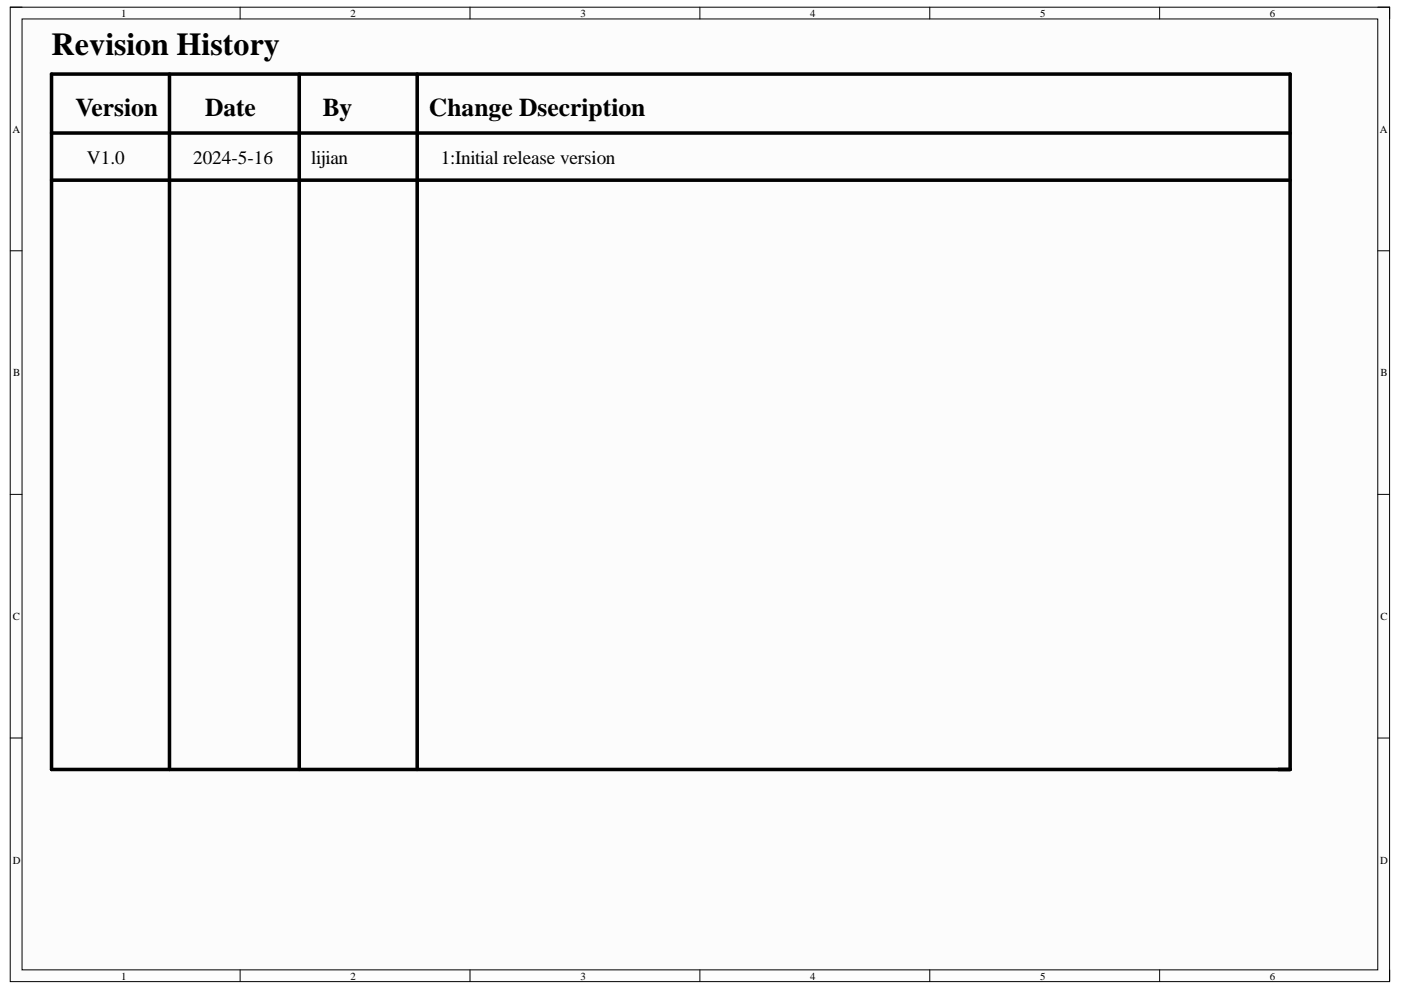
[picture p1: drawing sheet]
<svg xmlns="http://www.w3.org/2000/svg" width="297mm" height="210mm" viewBox="0 0 297 210" stroke-linecap="round" stroke-linejoin="round" font-family="sans-serif">
<defs><g id="words">
<text font-size="6.8" x="10.9" y="11.8">Revision History</text>
<g font-size="5.4">
<text x="16" y="24.5">Version</text>
<text x="43.5" y="24.5">Date</text>
<text x="68.4" y="24.5">By</text>
<text x="90.9" y="24.5">Change Dsecription</text>
</g>
<g font-size="4.1">
<text x="18.4" y="34.8">V1.0</text>
<text x="40.9" y="34.8">2024-5-16</text>
<text x="66" y="34.8">lijian</text>
<text x="93.5" y="34.8">1:Initial release version</text>
</g>
<g font-size="2.3">
<text x="25.7" y="3.6">1</text>
<text x="74.3" y="3.6">2</text>
<text x="123.1" y="3.6">3</text>
<text x="171.7" y="3.6">4</text>
<text x="220.6" y="3.6">5</text>
<text x="269.2" y="3.6">6</text>
<text x="2.6" y="28.2">A</text>
<text x="292.5" y="28.2">A</text>
<text x="2.8" y="79.8">B</text>
<text x="292.7" y="79.8">B</text>
<text x="2.7" y="131.4">C</text>
<text x="292.7" y="131.4">C</text>
<text x="2.7" y="183.1">D</text>
<text x="292.6" y="183.1">D</text>
<text x="25.7" y="207.7">1</text>
<text x="74.3" y="207.7">2</text>
<text x="123.1" y="207.7">3</text>
<text x="171.7" y="207.7">4</text>
<text x="220.6" y="207.7">5</text>
<text x="269.2" y="207.7">6</text>
</g>
</g></defs>
<path d="M2.2 1.5h292.4v206.6h-292.4z" fill-rule="evenodd" fill="#fffcf8"/>
<path d="M2.2 1.5h292.4v206.6h-292.4z" fill="none" stroke="#000" stroke-width=".21"/>
<path d="M4.7 4h287.4v201.6h-287.4z" fill-rule="evenodd" fill="#fffcf8"/>
<g fill="none" stroke="#000" stroke-width=".21">
<path d="M2.2 1.5h2.5M4.7 4h287.4v201.6h-287.4zM50.9 1.5v2.5M99.6 1.5v2.5M148.4 1.5v2.5M197.1 1.5v2.5M245.9 1.5v2.5M292.1 1.5h2.5v2.5M2.2 53.2h2.5M292.1 53.2h2.5M2.2 104.8h2.5M292.1 104.8h2.5"/>
<path d="M2.2 156.5h2.5M292.1 156.5h2.5M50.9 205.6v2.5M99.6 205.6v2.5M148.4 205.6v2.5M197.1 205.6v2.5M245.9 205.6v2.5M294.6 205.6v2.5"/>
</g>
<path d="M10.9 15.7h262.6v147.4h-262.6zM35.9 15.7v147.4M63.4 15.7v147.4M88.5 15.7v147.4M10.9 28.2h262.6M10.9 38.2h262.6" fill="none" stroke="#000" stroke-width=".75"/>
<use href="#words"/>
</svg>
